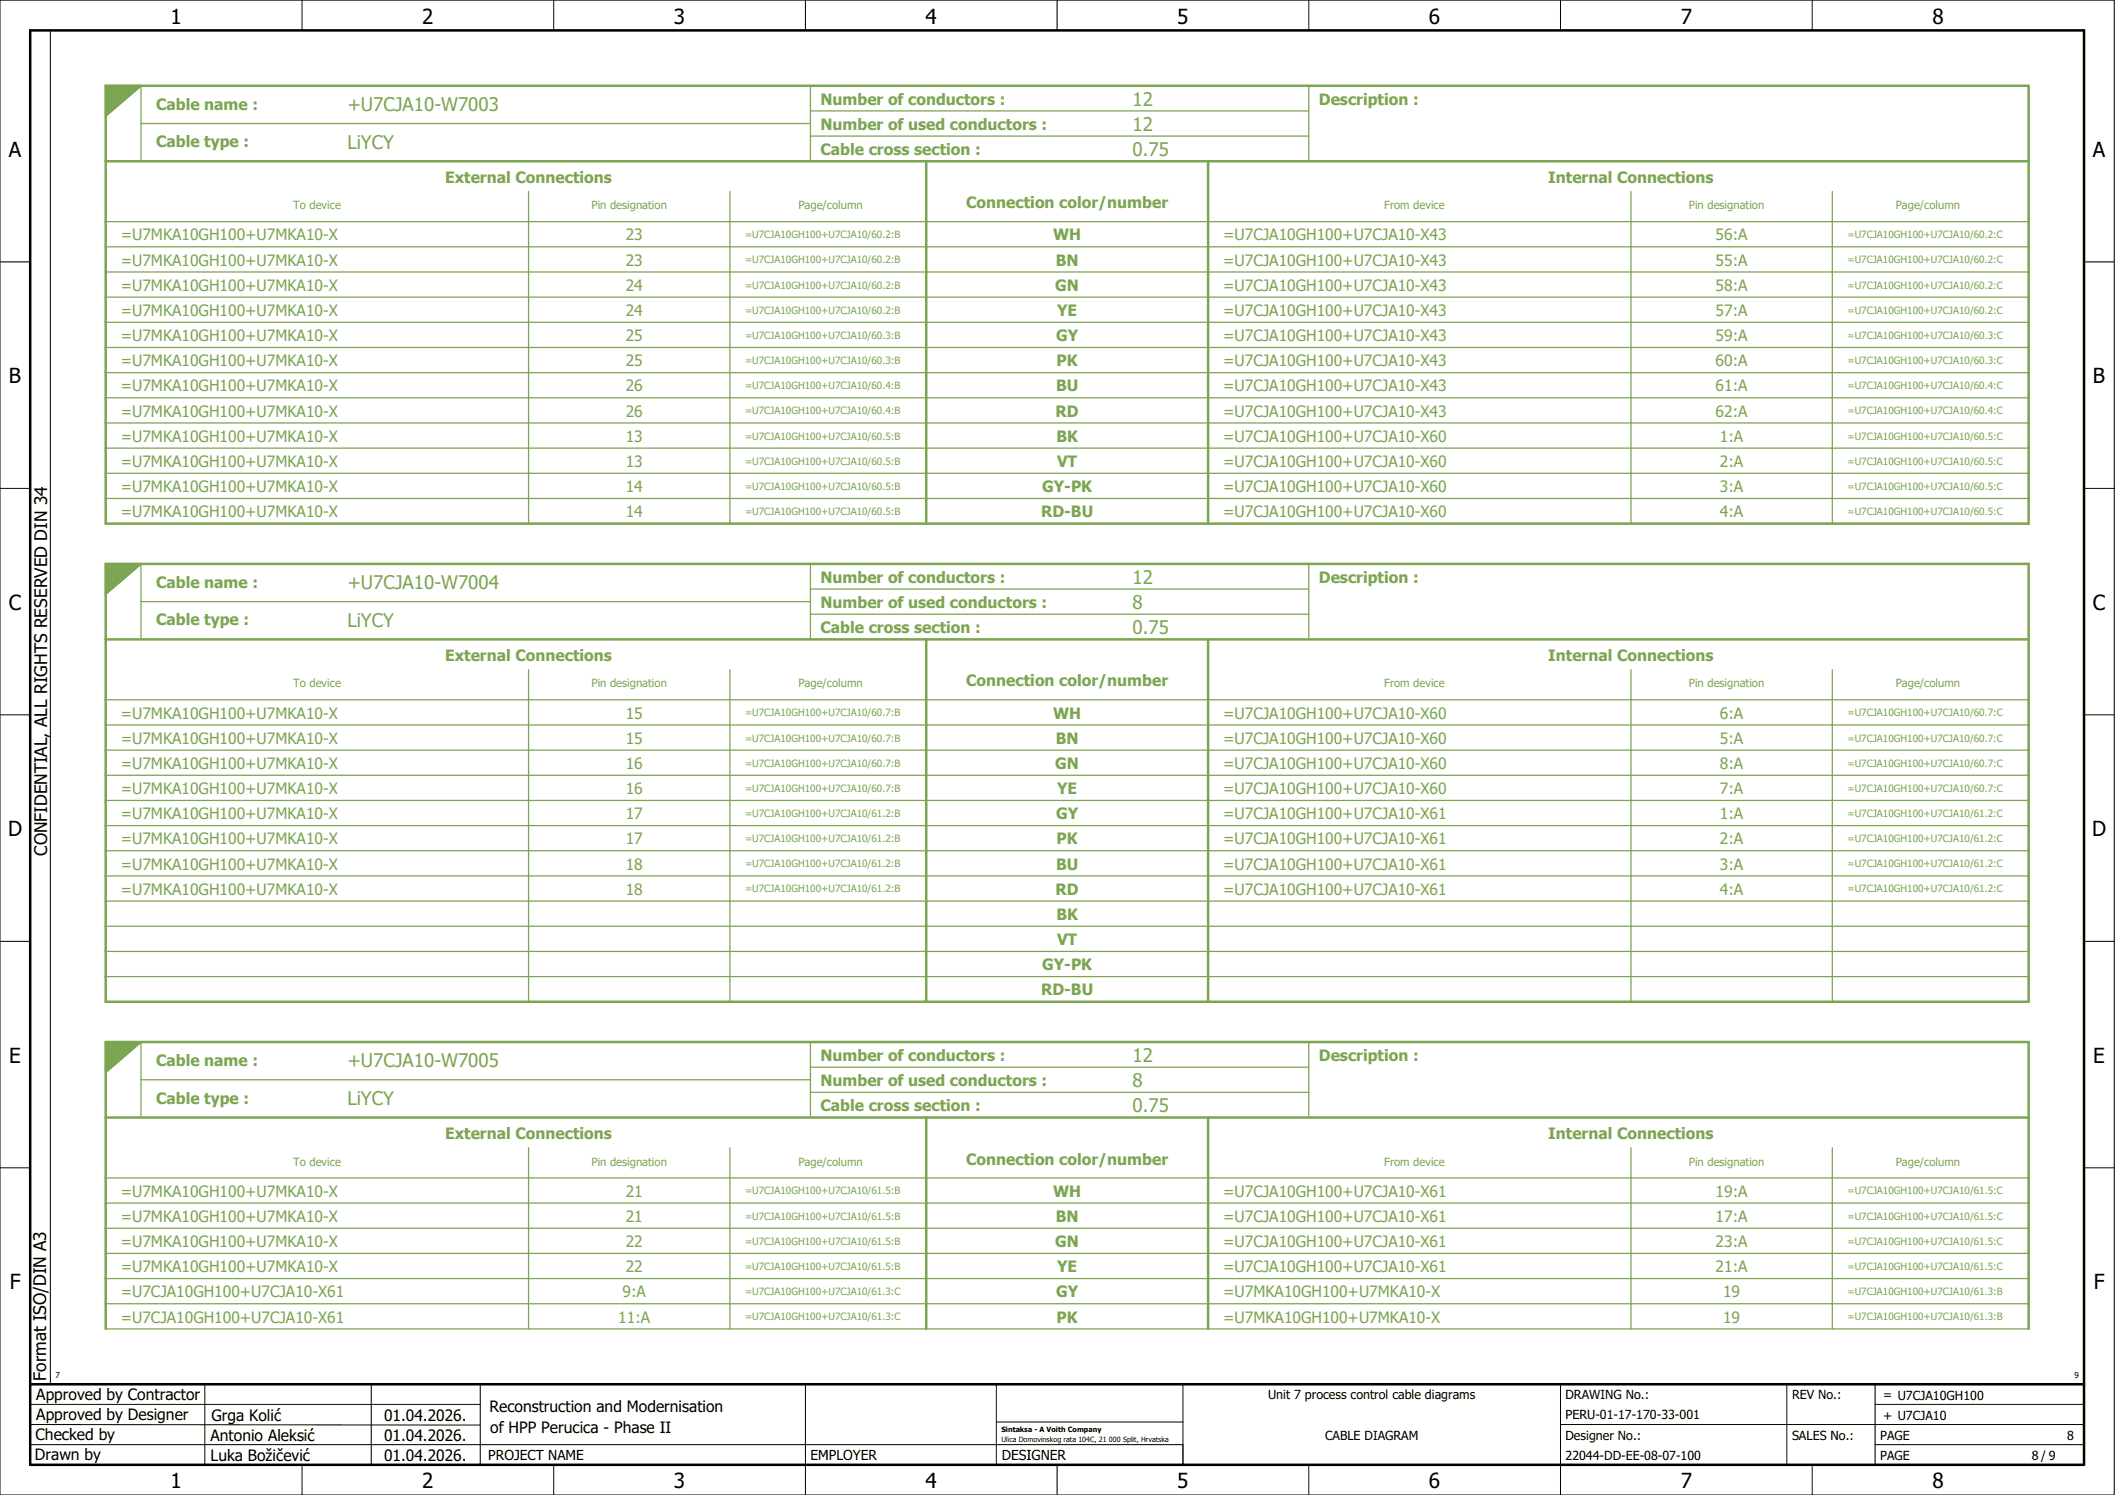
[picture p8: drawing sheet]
<svg xmlns="http://www.w3.org/2000/svg" width="420mm" height="297mm" viewBox="0 0 420 297" stroke-linecap="round" stroke-linejoin="round" font-family="sans-serif">
<defs><g id="words">
<g font-size="4.1">
<text x="33.9" y="4.7">1</text>
<text x="83.9" y="4.7">2</text>
<text x="133.9" y="4.7">3</text>
<text x="183.9" y="4.7">4</text>
<text x="233.9" y="4.7">5</text>
<text x="283.9" y="4.7">6</text>
<text x="333.9" y="4.7">7</text>
<text x="383.9" y="4.7">8</text>
<text x="1.8" y="31.2">A</text>
<text x="415.8" y="31.2">A</text>
<text x="1.8" y="76.2">B</text>
<text x="415.8" y="76.2">B</text>
<text x="1.8" y="121.2">C</text>
<text x="415.8" y="121.2">C</text>
<text x="1.6" y="166.2">D</text>
<text x="415.6" y="166.2">D</text>
<text x="1.8" y="211.2">E</text>
<text x="415.8" y="211.2">E</text>
<text x="1.9" y="256.2">F</text>
<text x="415.9" y="256.2">F</text>
<text x="33.9" y="295.7">1</text>
<text x="83.9" y="295.7">2</text>
<text x="133.9" y="295.7">3</text>
<text x="183.9" y="295.7">4</text>
<text x="233.9" y="295.7">5</text>
<text x="283.9" y="295.7">6</text>
<text x="333.9" y="295.7">7</text>
<text x="383.9" y="295.7">8</text>
</g>
<g font-size="3.7" fill="#7ca552">
<text x="69" y="22">+U7CJA10-W7003</text>
<text x="225" y="21">12</text>
<text x="69" y="29.5">LiYCY</text>
<text x="225" y="26">12</text>
<text x="225" y="31">0.75</text>
<text x="69" y="117">+U7CJA10-W7004</text>
<text x="225" y="116">12</text>
<text x="69" y="124.5">LiYCY</text>
<text x="225" y="121">8</text>
<text x="225" y="126">0.75</text>
<text x="69" y="212">+U7CJA10-W7005</text>
<text x="225" y="211">12</text>
<text x="69" y="219.5">LiYCY</text>
<text x="225" y="221">0.75</text>
<text x="225" y="216">8</text>
</g>
<g font-size="3.4">
<text x="9.4" y="170" transform="rotate(-90 9.4 170)">CONFIDENTIAL, ALL RIGHTS RESERVED DIN 34</text>
<text x="9.2" y="274.3" transform="rotate(-90 9.2 274.3)">Format ISO/DIN A3</text>
</g>
<g font-size="3.1" fill="#7ca552">
<text x="31" y="21.8">Cable name :</text>
<text x="163" y="20.8">Number of conductors :</text>
<text x="262" y="20.8">Description :</text>
<text x="31" y="29.3">Cable type :</text>
<text x="163" y="25.8">Number of used conductors :</text>
<text x="163" y="30.8">Cable cross section :</text>
<text x="88.4" y="36.3">External Connections</text>
<text x="191.9" y="41.4">Connection color/number</text>
<text x="307.6" y="36.3">Internal Connections</text>
<text x="24" y="47.8">=U7MKA10GH100+U7MKA10-X</text>
<text x="124.3" y="47.8">23</text>
<text x="209.2" y="47.8">WH</text>
<text x="243" y="47.8">=U7CJA10GH100+U7CJA10-X43</text>
<text x="340.8" y="47.8">56:A</text>
<text x="24" y="52.8">=U7MKA10GH100+U7MKA10-X</text>
<text x="124.3" y="52.8">23</text>
<text x="209.7" y="52.8">BN</text>
<text x="243" y="52.8">=U7CJA10GH100+U7CJA10-X43</text>
<text x="340.8" y="52.8">55:A</text>
<text x="24" y="57.8">=U7MKA10GH100+U7MKA10-X</text>
<text x="124.3" y="57.8">24</text>
<text x="209.6" y="57.8">GN</text>
<text x="243" y="57.8">=U7CJA10GH100+U7CJA10-X43</text>
<text x="340.8" y="57.8">58:A</text>
<text x="24" y="62.8">=U7MKA10GH100+U7MKA10-X</text>
<text x="124.3" y="62.8">24</text>
<text x="210" y="62.8">YE</text>
<text x="243" y="62.8">=U7CJA10GH100+U7CJA10-X43</text>
<text x="340.8" y="62.8">57:A</text>
<text x="24" y="67.8">=U7MKA10GH100+U7MKA10-X</text>
<text x="124.3" y="67.8">25</text>
<text x="209.8" y="67.8">GY</text>
<text x="243" y="67.8">=U7CJA10GH100+U7CJA10-X43</text>
<text x="340.8" y="67.8">59:A</text>
<text x="24" y="72.8">=U7MKA10GH100+U7MKA10-X</text>
<text x="24" y="77.8">=U7MKA10GH100+U7MKA10-X</text>
<text x="124.3" y="72.8">25</text>
<text x="124.3" y="77.8">26</text>
<text x="209.8" y="77.8">BU</text>
<text x="209.9" y="72.8">PK</text>
<text x="243" y="72.8">=U7CJA10GH100+U7CJA10-X43</text>
<text x="243" y="77.8">=U7CJA10GH100+U7CJA10-X43</text>
<text x="340.8" y="72.8">60:A</text>
<text x="340.8" y="77.8">61:A</text>
<text x="24" y="82.8">=U7MKA10GH100+U7MKA10-X</text>
<text x="124.3" y="82.8">26</text>
<text x="209.7" y="82.8">RD</text>
<text x="243" y="82.8">=U7CJA10GH100+U7CJA10-X43</text>
<text x="340.8" y="82.8">62:A</text>
<text x="24" y="87.8">=U7MKA10GH100+U7MKA10-X</text>
<text x="124.3" y="87.8">13</text>
<text x="209.9" y="87.8">BK</text>
<text x="243" y="87.8">=U7CJA10GH100+U7CJA10-X60</text>
<text x="341.7" y="87.8">1:A</text>
<text x="24" y="92.8">=U7MKA10GH100+U7MKA10-X</text>
<text x="124.3" y="92.8">13</text>
<text x="210" y="92.8">VT</text>
<text x="243" y="92.8">=U7CJA10GH100+U7CJA10-X60</text>
<text x="341.7" y="92.8">2:A</text>
<text x="24" y="97.8">=U7MKA10GH100+U7MKA10-X</text>
<text x="124.3" y="97.8">14</text>
<text x="207" y="97.8">GY-PK</text>
<text x="243" y="97.8">=U7CJA10GH100+U7CJA10-X60</text>
<text x="341.7" y="97.8">3:A</text>
<text x="24" y="102.8">=U7MKA10GH100+U7MKA10-X</text>
<text x="124.3" y="102.8">14</text>
<text x="206.8" y="102.8">RD-BU</text>
<text x="243" y="102.8">=U7CJA10GH100+U7CJA10-X60</text>
<text x="341.7" y="102.8">4:A</text>
<text x="31" y="116.8">Cable name :</text>
<text x="163" y="115.8">Number of conductors :</text>
<text x="262" y="115.8">Description :</text>
<text x="31" y="124.3">Cable type :</text>
<text x="163" y="120.8">Number of used conductors :</text>
<text x="163" y="125.8">Cable cross section :</text>
<text x="88.4" y="131.3">External Connections</text>
<text x="307.6" y="131.3">Internal Connections</text>
<text x="191.9" y="136.4">Connection color/number</text>
<text x="24" y="142.8">=U7MKA10GH100+U7MKA10-X</text>
<text x="124.3" y="142.8">15</text>
<text x="209.2" y="142.8">WH</text>
<text x="243" y="142.8">=U7CJA10GH100+U7CJA10-X60</text>
<text x="341.7" y="142.8">6:A</text>
<text x="24" y="147.8">=U7MKA10GH100+U7MKA10-X</text>
<text x="124.3" y="147.8">15</text>
<text x="209.7" y="147.8">BN</text>
<text x="243" y="147.8">=U7CJA10GH100+U7CJA10-X60</text>
<text x="341.7" y="147.8">5:A</text>
<text x="24" y="152.8">=U7MKA10GH100+U7MKA10-X</text>
<text x="124.3" y="152.8">16</text>
<text x="209.6" y="152.8">GN</text>
<text x="243" y="152.8">=U7CJA10GH100+U7CJA10-X60</text>
<text x="341.7" y="152.8">8:A</text>
<text x="24" y="157.8">=U7MKA10GH100+U7MKA10-X</text>
<text x="124.3" y="157.8">16</text>
<text x="210" y="157.8">YE</text>
<text x="243" y="157.8">=U7CJA10GH100+U7CJA10-X60</text>
<text x="341.7" y="157.8">7:A</text>
<text x="24" y="162.8">=U7MKA10GH100+U7MKA10-X</text>
<text x="24" y="167.8">=U7MKA10GH100+U7MKA10-X</text>
<text x="124.3" y="162.8">17</text>
<text x="124.3" y="167.8">17</text>
<text x="209.8" y="162.8">GY</text>
<text x="209.9" y="167.8">PK</text>
<text x="243" y="162.8">=U7CJA10GH100+U7CJA10-X61</text>
<text x="243" y="167.8">=U7CJA10GH100+U7CJA10-X61</text>
<text x="341.7" y="162.8">1:A</text>
<text x="341.7" y="167.8">2:A</text>
<text x="24" y="172.8">=U7MKA10GH100+U7MKA10-X</text>
<text x="124.3" y="172.8">18</text>
<text x="209.8" y="172.8">BU</text>
<text x="243" y="172.8">=U7CJA10GH100+U7CJA10-X61</text>
<text x="341.7" y="172.8">3:A</text>
<text x="24" y="177.8">=U7MKA10GH100+U7MKA10-X</text>
<text x="124.3" y="177.8">18</text>
<text x="209.7" y="177.8">RD</text>
<text x="243" y="177.8">=U7CJA10GH100+U7CJA10-X61</text>
<text x="341.7" y="177.8">4:A</text>
<text x="209.9" y="182.8">BK</text>
<text x="210" y="187.8">VT</text>
<text x="206.8" y="197.8">RD-BU</text>
<text x="207" y="192.8">GY-PK</text>
<text x="31" y="211.8">Cable name :</text>
<text x="163" y="210.8">Number of conductors :</text>
<text x="163" y="215.8">Number of used conductors :</text>
<text x="262" y="210.8">Description :</text>
<text x="31" y="219.3">Cable type :</text>
<text x="163" y="220.8">Cable cross section :</text>
<text x="88.4" y="226.3">External Connections</text>
<text x="307.6" y="226.3">Internal Connections</text>
<text x="191.9" y="231.4">Connection color/number</text>
<text x="24" y="237.8">=U7MKA10GH100+U7MKA10-X</text>
<text x="124.3" y="237.8">21</text>
<text x="209.2" y="237.8">WH</text>
<text x="243" y="237.8">=U7CJA10GH100+U7CJA10-X61</text>
<text x="340.8" y="237.8">19:A</text>
<text x="24" y="242.8">=U7MKA10GH100+U7MKA10-X</text>
<text x="124.3" y="242.8">21</text>
<text x="209.7" y="242.8">BN</text>
<text x="243" y="242.8">=U7CJA10GH100+U7CJA10-X61</text>
<text x="340.8" y="242.8">17:A</text>
<text x="24" y="247.8">=U7MKA10GH100+U7MKA10-X</text>
<text x="124.3" y="247.8">22</text>
<text x="209.6" y="247.8">GN</text>
<text x="243" y="247.8">=U7CJA10GH100+U7CJA10-X61</text>
<text x="340.8" y="247.8">23:A</text>
<text x="24" y="252.8">=U7MKA10GH100+U7MKA10-X</text>
<text x="24" y="257.8">=U7CJA10GH100+U7CJA10-X61</text>
<text x="123.7" y="257.8">9:A</text>
<text x="124.3" y="252.8">22</text>
<text x="209.8" y="257.8">GY</text>
<text x="210" y="252.8">YE</text>
<text x="243" y="252.8">=U7CJA10GH100+U7CJA10-X61</text>
<text x="243" y="257.8">=U7MKA10GH100+U7MKA10-X</text>
<text x="340.8" y="252.8">21:A</text>
<text x="342.3" y="257.8">19</text>
<text x="24" y="262.8">=U7CJA10GH100+U7CJA10-X61</text>
<text x="122.8" y="262.8">11:A</text>
<text x="209.9" y="262.8">PK</text>
<text x="243" y="262.8">=U7MKA10GH100+U7MKA10-X</text>
<text x="342.3" y="262.8">19</text>
</g>
<g font-size="3.1">
<text x="7.2" y="278.1">Approved by Contractor</text>
<text x="97.2" y="280.5">Reconstruction and Modernisation</text>
<text x="7.1" y="286.1">Checked by</text>
<text x="7.2" y="282.1">Approved by Designer</text>
<text x="41.8" y="286.2">Antonio Aleksić</text>
<text x="42" y="282.3">Grga Kolić</text>
<text x="76.3" y="282.3">01.04.2026.</text>
<text x="76.3" y="286.3">01.04.2026.</text>
<text x="97.4" y="284.8">of HPP Perucica - Phase II</text>
<text x="6.9" y="290">Drawn by</text>
<text x="41.8" y="290.3">Luka Božičević</text>
<text x="76.3" y="290.3">01.04.2026.</text>
</g>
<g font-size="2.7">
<text x="97" y="290.1">PROJECT NAME</text>
<text x="161" y="290.1">EMPLOYER</text>
<text x="199" y="290.1">DESIGNER</text>
</g>
<g font-size="2.5">
<text x="251.9" y="278">Unit 7 process control cable diagrams</text>
<text x="311" y="278">DRAWING No.:</text>
<text x="356" y="278">REV No.:</text>
<text x="374.1" y="278">= U7CJA10GH100</text>
<text x="263.2" y="286">CABLE DIAGRAM</text>
<text x="311" y="286">Designer No.:</text>
<text x="311" y="282">PERU-01-17-170-33-001</text>
<text x="356" y="286">SALES No.:</text>
<text x="373.5" y="286">PAGE</text>
<text x="374.1" y="282.1">+ U7CJA10</text>
<text x="410.6" y="286">8</text>
<text x="311" y="290">22044-DD-EE-08-07-100</text>
<text x="373.5" y="290">PAGE</text>
<text x="403.6" y="290">8 / 9</text>
</g>
<g font-size="2.2" fill="#7ca552">
<text x="58.3" y="41.6">To device</text>
<text x="117.5" y="41.6">Pin designation</text>
<text x="158.6" y="41.6">Page/column</text>
<text x="275" y="41.6">From device</text>
<text x="335.5" y="41.6">Pin designation</text>
<text x="376.6" y="41.6">Page/column</text>
<text x="58.3" y="136.6">To device</text>
<text x="117.5" y="136.6">Pin designation</text>
<text x="158.6" y="136.6">Page/column</text>
<text x="275" y="136.6">From device</text>
<text x="335.5" y="136.6">Pin designation</text>
<text x="376.6" y="136.6">Page/column</text>
<text x="58.3" y="231.6">To device</text>
<text x="117.5" y="231.6">Pin designation</text>
<text x="158.6" y="231.6">Page/column</text>
<text x="275" y="231.6">From device</text>
<text x="335.5" y="231.6">Pin designation</text>
<text x="376.6" y="231.6">Page/column</text>
</g>
<g font-size="2" fill="#7ca552">
<text x="148" y="47.3">=U7CJA10GH100+U7CJA10/60.2:B</text>
<text x="367" y="47.3">=U7CJA10GH100+U7CJA10/60.2:C</text>
<text x="148" y="52.3">=U7CJA10GH100+U7CJA10/60.2:B</text>
<text x="367" y="52.3">=U7CJA10GH100+U7CJA10/60.2:C</text>
<text x="148" y="57.3">=U7CJA10GH100+U7CJA10/60.2:B</text>
<text x="367" y="57.3">=U7CJA10GH100+U7CJA10/60.2:C</text>
<text x="148" y="62.3">=U7CJA10GH100+U7CJA10/60.2:B</text>
<text x="367" y="62.3">=U7CJA10GH100+U7CJA10/60.2:C</text>
<text x="148" y="67.3">=U7CJA10GH100+U7CJA10/60.3:B</text>
<text x="367" y="67.3">=U7CJA10GH100+U7CJA10/60.3:C</text>
<text x="148" y="72.3">=U7CJA10GH100+U7CJA10/60.3:B</text>
<text x="148" y="77.3">=U7CJA10GH100+U7CJA10/60.4:B</text>
<text x="367" y="72.3">=U7CJA10GH100+U7CJA10/60.3:C</text>
<text x="367" y="77.3">=U7CJA10GH100+U7CJA10/60.4:C</text>
<text x="148" y="82.3">=U7CJA10GH100+U7CJA10/60.4:B</text>
<text x="367" y="82.3">=U7CJA10GH100+U7CJA10/60.4:C</text>
<text x="148" y="87.3">=U7CJA10GH100+U7CJA10/60.5:B</text>
<text x="367" y="87.3">=U7CJA10GH100+U7CJA10/60.5:C</text>
<text x="148" y="92.3">=U7CJA10GH100+U7CJA10/60.5:B</text>
<text x="367" y="92.3">=U7CJA10GH100+U7CJA10/60.5:C</text>
<text x="148" y="97.3">=U7CJA10GH100+U7CJA10/60.5:B</text>
<text x="367" y="97.3">=U7CJA10GH100+U7CJA10/60.5:C</text>
<text x="148" y="102.3">=U7CJA10GH100+U7CJA10/60.5:B</text>
<text x="367" y="102.3">=U7CJA10GH100+U7CJA10/60.5:C</text>
<text x="148" y="142.3">=U7CJA10GH100+U7CJA10/60.7:B</text>
<text x="367" y="142.3">=U7CJA10GH100+U7CJA10/60.7:C</text>
<text x="148" y="147.3">=U7CJA10GH100+U7CJA10/60.7:B</text>
<text x="367" y="147.3">=U7CJA10GH100+U7CJA10/60.7:C</text>
<text x="148" y="152.3">=U7CJA10GH100+U7CJA10/60.7:B</text>
<text x="367" y="152.3">=U7CJA10GH100+U7CJA10/60.7:C</text>
<text x="148" y="157.3">=U7CJA10GH100+U7CJA10/60.7:B</text>
<text x="367" y="157.3">=U7CJA10GH100+U7CJA10/60.7:C</text>
<text x="148" y="162.3">=U7CJA10GH100+U7CJA10/61.2:B</text>
<text x="148" y="167.3">=U7CJA10GH100+U7CJA10/61.2:B</text>
<text x="367" y="162.3">=U7CJA10GH100+U7CJA10/61.2:C</text>
<text x="367" y="167.3">=U7CJA10GH100+U7CJA10/61.2:C</text>
<text x="148" y="172.3">=U7CJA10GH100+U7CJA10/61.2:B</text>
<text x="367" y="172.3">=U7CJA10GH100+U7CJA10/61.2:C</text>
<text x="148" y="177.3">=U7CJA10GH100+U7CJA10/61.2:B</text>
<text x="367" y="177.3">=U7CJA10GH100+U7CJA10/61.2:C</text>
<text x="148" y="237.3">=U7CJA10GH100+U7CJA10/61.5:B</text>
<text x="367" y="237.3">=U7CJA10GH100+U7CJA10/61.5:C</text>
<text x="148" y="242.3">=U7CJA10GH100+U7CJA10/61.5:B</text>
<text x="367" y="242.3">=U7CJA10GH100+U7CJA10/61.5:C</text>
<text x="148" y="247.3">=U7CJA10GH100+U7CJA10/61.5:B</text>
<text x="367" y="247.3">=U7CJA10GH100+U7CJA10/61.5:C</text>
<text x="148" y="252.3">=U7CJA10GH100+U7CJA10/61.5:B</text>
<text x="148" y="257.3">=U7CJA10GH100+U7CJA10/61.3:C</text>
<text x="367" y="252.3">=U7CJA10GH100+U7CJA10/61.5:C</text>
<text x="367" y="257.3">=U7CJA10GH100+U7CJA10/61.3:B</text>
<text x="148" y="262.3">=U7CJA10GH100+U7CJA10/61.3:C</text>
<text x="367" y="262.3">=U7CJA10GH100+U7CJA10/61.3:B</text>
</g>
<g font-size="1.6">
<text x="11" y="273.7">7</text>
<text x="412.1" y="273.7">9</text>
</g>
<g font-size="1.4">
<text x="198.9" y="284.4">Sintaksa - A Voith Company</text>
<text x="198.9" y="286.4">Ulica Domovinskog rata 104C, 21 000 Split, Hrvatska</text>
</g>
</g></defs>
<g fill="none" stroke="#000" stroke-width=".2">
<path d="M0 0h420v297h-420zM10 6v269M60 0v6M110 0v6M160 0v6M210 0v6M260 0v6M310 0v6M360 0v6M0 52h6M414 52h6M0 97h6"/>
<path d="M414 97h6M0 142h6M414 142h6M414 176.3v87.4M0 187h6M414 187h6M0 232h6M414 232h6M6 279h89.4M40.7 275v16M73.7 274.9v16M95.4 275.1v16"/>
<path d="M160 275v22M197.9 275.1v16M310 275v22M355 275v16M372.5 279h41.5M372.5 275v16M414 275h-179v16M6 283l89.4 .1M6 287h229M60 291v6M110 291v6M197.9 282.5h37.1"/>
<path d="M210 291v6M260 291v6M310 283h104M360 291v6M372.5 287h41.5"/>
</g>
<path d="M6 6h408v285h-408zM6 275h408" fill="none" stroke="#000" stroke-width=".5"/>
<path d="M21 17h382v87h-382zM21 32h382M184 32v72M240 32v72M21 112h382v87h-382zM21 127h382M184 127v72M240 127v72M21 222h382M184 222v42M240 222v42M21 264v-57h382v57" fill="none" stroke="#7ca552" stroke-width=".5"/>
<g fill="none" stroke="#7ca552" stroke-width=".25">
<path d="M28 17v15M161 17v15M260 17v15M28 24.5h133M105 38v66M145 38v66M161 22h99M161 27h99M324 38v66M364 38v66M21 44h382M21 49h382"/>
<path d="M21 54h382M21 59h382M21 64h382M21 69h382M21 74h382M21 79h382M21 84h382M21 89h382M21 94h382M21 99h382M21 104h382M28 112v15"/>
<path d="M28 119.5h133M161 112v15M161 117h99M260 112v15M21 139h382M105 133v66M145 133v66M161 122h99M324 133v66M364 133v66M21 144h382M21 149h382"/>
<path d="M21 154h382M21 159h382M21 164h382M21 169h382M21 174h382M21 179h382M21 184h382M21 189h382M21 194h382M21 199h382M28 207v15M28 214.5h133"/>
<path d="M161 207v15M161 212h99M161 217h99M260 207v15M21 234h382M21 239h382M105 228v36M145 228v36M324 228v36M364 228v36M21 244h382M21 249h382"/>
<path d="M21 254h382M21 259h382M21 264h382"/>
</g>
<path d="M21 17h7l-7 6zM21 112h7l-7 6zM21 207h7l-7 6z" fill="none" stroke="#7ca552" stroke-width=".35"/>
<g fill="#7ca552" stroke="#7ca552" stroke-width=".2">
<path d="M21 17h7l-7 6z"/>
<path d="M21 112h7l-7 6z"/>
<path d="M21 207h7l-7 6z"/>
</g>
<use href="#words"/>
</svg>
